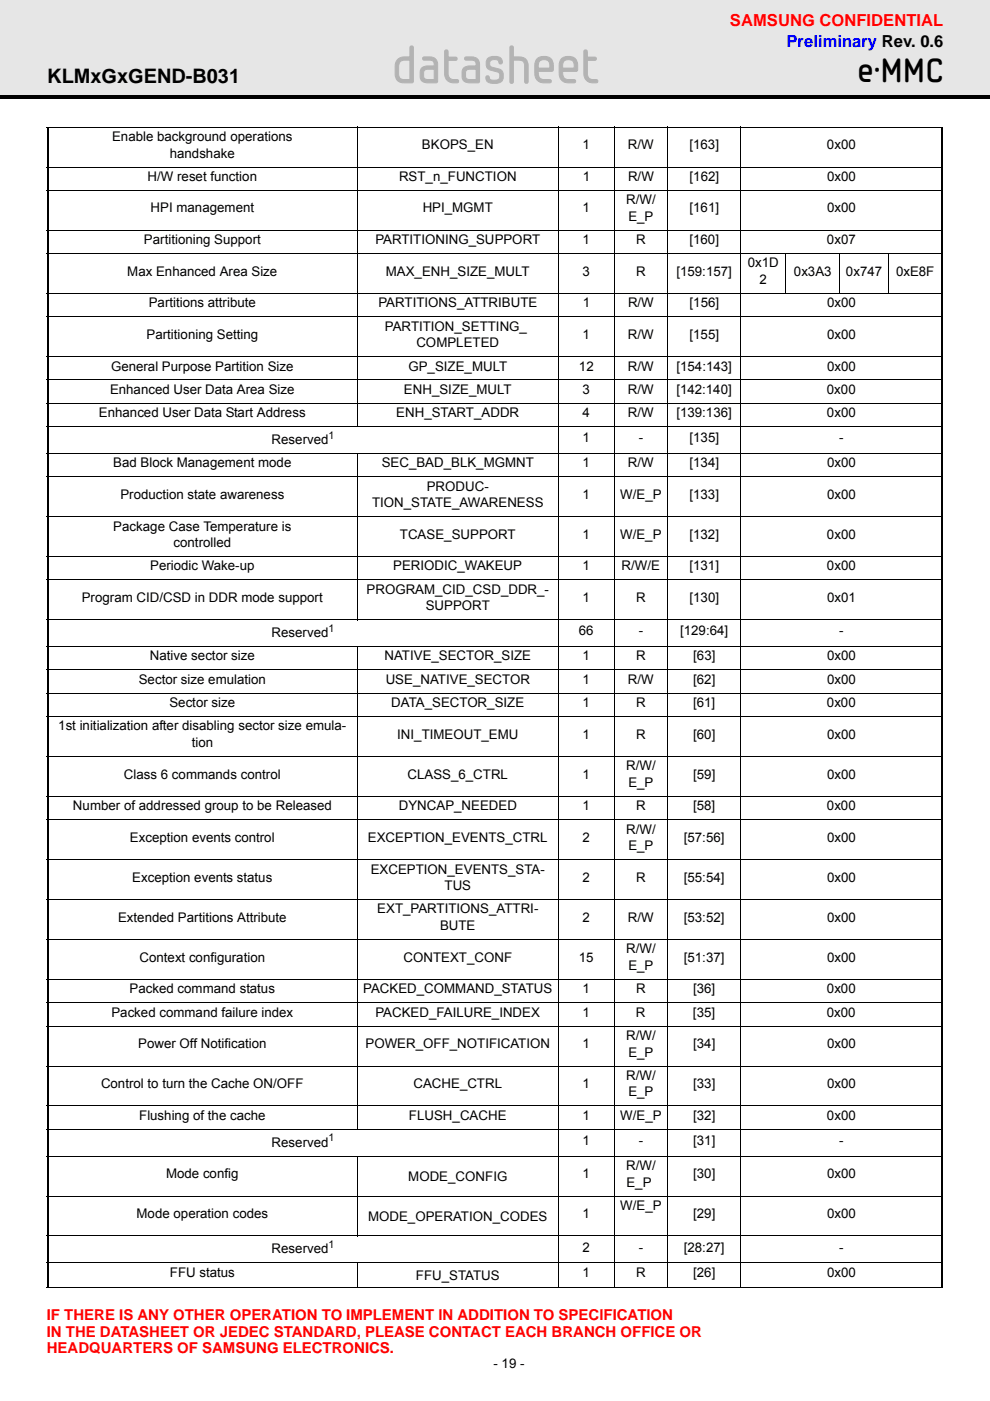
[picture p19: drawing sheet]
<svg xmlns="http://www.w3.org/2000/svg" width="210mm" height="297mm" viewBox="0 0 210 297" stroke-linecap="round" stroke-linejoin="round" font-family="sans-serif">
<defs><g id="words">
<text font-size="10.6" fill="#b3b3b3" x="83.1" y="17.6">datasheet</text>
<text font-size="7" x="181.7" y="17.4">e·MMC</text>
<text font-size="4.2" x="10" y="17.6">KLMxGxGEND-B031</text>
<text font-size="3.5" fill="#f00" x="154.8" y="5.5">SAMSUNG CONFIDENTIAL</text>
<text font-size="3.5" fill="#00f" x="166.8" y="9.9">Preliminary Rev. 0.6</text>
<g font-size="3.2" fill="#f00">
<text x="9.9" y="279.8">IF THERE IS ANY OTHER OPERATION TO IMPLEMENT IN ADDITION TO SPECIFICATION</text>
<text x="9.9" y="283.4">IN THE DATASHEET OR JEDEC STANDARD, PLEASE CONTACT EACH BRANCH OFFICE OR</text>
<text x="9.9" y="286.9">HEADQUARTERS OF SAMSUNG ELECTRONICS.</text>
</g>
<g font-size="2.8">
<text x="23.8" y="29.9">Enable background operations</text>
<text x="36" y="33.4">handshake</text>
<text x="89.5" y="31.6">BKOPS_EN</text>
<text x="123.5" y="31.6">1</text>
<text x="133.1" y="31.6">R/W</text>
<text x="146.2" y="31.6">[163]</text>
<text x="175.3" y="31.6">0x00</text>
<text x="31.3" y="38.4">H/W reset function</text>
<text x="84.6" y="38.4">RST_n_FUNCTION</text>
<text x="123.5" y="38.4">1</text>
<text x="133.2" y="38.4">R/W</text>
<text x="146.2" y="38.4">[162]</text>
<text x="175.4" y="38.4">0x00</text>
<text x="31.9" y="45">HPI management</text>
<text x="89.6" y="45">HPI_MGMT</text>
<text x="123.5" y="45">1</text>
<text x="132.8" y="43.3">R/W/</text>
<text x="133.2" y="46.8">E_P</text>
<text x="146.2" y="45">[161]</text>
<text x="175.3" y="45">0x00</text>
<text x="30.5" y="51.8">Partitioning Support</text>
<text x="79.6" y="51.8">PARTITIONING_SUPPORT</text>
<text x="123.5" y="51.8">1</text>
<text x="134.9" y="51.8">R</text>
<text x="146.2" y="51.8">[160]</text>
<text x="175.3" y="51.8">0x07</text>
<text x="27" y="58.5">Max Enhanced Area Size</text>
<text x="81.8" y="58.5">MAX_ENH_SIZE_MULT</text>
<text x="123.5" y="58.5">3</text>
<text x="134.9" y="58.5">R</text>
<text x="143.4" y="58.5">[159:157]</text>
<text x="158.5" y="56.7">0x1D</text>
<text x="168.3" y="58.5">0x3A3</text>
<text x="179.4" y="58.5">0x747</text>
<text x="190" y="58.5">0xE8F</text>
<text x="31.5" y="65.2">Partitions attribute</text>
<text x="80.2" y="65.2">PARTITIONS_ATTRIBUTE</text>
<text x="123.5" y="65.2">1</text>
<text x="133.2" y="65.2">R/W</text>
<text x="146.2" y="65.2">[156]</text>
<text x="161" y="60.2">2</text>
<text x="175.4" y="65.2">0x00</text>
<text x="31.1" y="71.9">Partitioning Setting</text>
<text x="81.6" y="70.1">PARTITION_SETTING_</text>
<text x="123.5" y="71.9">1</text>
<text x="133.1" y="71.9">R/W</text>
<text x="146.2" y="71.9">[155]</text>
<text x="175.4" y="71.9">0x00</text>
<text x="88.3" y="73.6">COMPLETED</text>
<text x="23.3" y="83.5">Enhanced User Data Area Size</text>
<text x="23.5" y="78.6">General Purpose Partition Size</text>
<text x="85.7" y="83.5">ENH_SIZE_MULT</text>
<text x="86.6" y="78.6">GP_SIZE_MULT</text>
<text x="122.8" y="78.6">12</text>
<text x="123.5" y="83.5">3</text>
<text x="133.1" y="83.5">R/W</text>
<text x="133.1" y="78.6">R/W</text>
<text x="143.4" y="83.5">[142:140]</text>
<text x="143.4" y="78.6">[154:143]</text>
<text x="175.3" y="83.5">0x00</text>
<text x="175.4" y="78.6">0x00</text>
<text x="21" y="88.4">Enhanced User Data Start Address</text>
<text x="84" y="88.4">ENH_START_ADDR</text>
<text x="123.5" y="88.4">4</text>
<text x="133.1" y="88.4">R/W</text>
<text x="143.4" y="88.4">[139:136]</text>
<text x="175.3" y="88.4">0x00</text>
<text x="57.6" y="94.1">Reserved</text>
<text x="123.5" y="93.8">1</text>
<text x="135.4" y="93.8">-</text>
<text x="146.2" y="93.8">[135]</text>
<text x="177.9" y="93.8">-</text>
<text x="24" y="99.1">Bad Block Management mode</text>
<text x="80.9" y="99.1">SEC_BAD_BLK_MGMNT</text>
<text x="123.5" y="99.1">1</text>
<text x="133.1" y="99.1">R/W</text>
<text x="146.2" y="99.1">[134]</text>
<text x="175.3" y="99.1">0x00</text>
<text x="25.5" y="105.8">Production state awareness</text>
<text x="78.9" y="107.5">TION_STATE_AWARENESS</text>
<text x="90.5" y="104">PRODUC-</text>
<text x="123.5" y="105.8">1</text>
<text x="131.5" y="105.8">W/E_P</text>
<text x="146.2" y="105.8">[133]</text>
<text x="175.3" y="105.8">0x00</text>
<text x="24" y="112.5">Package Case Temperature is</text>
<text x="36.8" y="116">controlled</text>
<text x="84.8" y="114.2">TCASE_SUPPORT</text>
<text x="123.5" y="114.2">1</text>
<text x="131.5" y="114.2">W/E_P</text>
<text x="146.2" y="114.2">[132]</text>
<text x="175.3" y="114.2">0x00</text>
<text x="31.8" y="120.9">Periodic Wake-up</text>
<text x="77.7" y="125.9">PROGRAM_CID_CSD_DDR_-</text>
<text x="83.4" y="120.9">PERIODIC_WAKEUP</text>
<text x="123.5" y="120.9">1</text>
<text x="131.8" y="120.9">R/W/E</text>
<text x="146.2" y="120.9">[131]</text>
<text x="175.3" y="120.9">0x00</text>
<text x="17.4" y="127.7">Program CID/CSD in DDR mode support</text>
<text x="90.3" y="129.4">SUPPORT</text>
<text x="123.5" y="127.7">1</text>
<text x="134.9" y="127.7">R</text>
<text x="146.2" y="127.7">[130]</text>
<text x="175.3" y="127.7">0x01</text>
<text x="57.6" y="135.1">Reserved</text>
<text x="122.7" y="134.7">66</text>
<text x="135.4" y="134.7">-</text>
<text x="144.2" y="134.7">[129:64]</text>
<text x="177.9" y="134.7">-</text>
<text x="31.8" y="140">Native sector size</text>
<text x="81.5" y="140">NATIVE_SECTOR_SIZE</text>
<text x="123.5" y="140">1</text>
<text x="134.9" y="140">R</text>
<text x="147" y="140">[63]</text>
<text x="175.4" y="140">0x00</text>
<text x="29.4" y="145">Sector size emulation</text>
<text x="35.9" y="149.9">Sector size</text>
<text x="81.8" y="145">USE_NATIVE_SECTOR</text>
<text x="82.9" y="149.9">DATA_SECTOR_SIZE</text>
<text x="123.5" y="149.9">1</text>
<text x="123.5" y="145">1</text>
<text x="133.1" y="145">R/W</text>
<text x="134.9" y="149.9">R</text>
<text x="146.9" y="149.9">[61]</text>
<text x="147" y="145">[62]</text>
<text x="175.3" y="149.9">0x00</text>
<text x="175.3" y="145">0x00</text>
<text x="12.4" y="154.9">1st initialization after disabling sector size emula-</text>
<text x="40.6" y="158.4">tion</text>
<text x="84.2" y="156.6">INI_TIMEOUT_EMU</text>
<text x="123.5" y="156.6">1</text>
<text x="134.9" y="156.6">R</text>
<text x="147" y="156.6">[60]</text>
<text x="175.3" y="156.6">0x00</text>
<text x="26.3" y="165.1">Class 6 commands control</text>
<text x="86.4" y="165.1">CLASS_6_CTRL</text>
<text x="123.5" y="165.1">1</text>
<text x="132.8" y="163.3">R/W/</text>
<text x="133.2" y="166.9">E_P</text>
<text x="147" y="165.1">[59]</text>
<text x="175.3" y="165.1">0x00</text>
<text x="15.5" y="171.8">Number of addressed group to be Released</text>
<text x="84.5" y="171.8">DYNCAP_NEEDED</text>
<text x="123.5" y="171.8">1</text>
<text x="134.9" y="171.8">R</text>
<text x="147" y="171.8">[58]</text>
<text x="175.3" y="171.8">0x00</text>
<text x="27.6" y="178.5">Exception events control</text>
<text x="78" y="178.5">EXCEPTION_EVENTS_CTRL</text>
<text x="123.5" y="178.5">2</text>
<text x="132.8" y="176.7">R/W/</text>
<text x="145" y="178.5">[57:56]</text>
<text x="175.4" y="178.5">0x00</text>
<text x="78.6" y="185.2">EXCEPTION_EVENTS_STA-</text>
<text x="133.2" y="180.3">E_P</text>
<text x="28" y="187">Exception events status</text>
<text x="94.3" y="188.7">TUS</text>
<text x="123.5" y="187">2</text>
<text x="134.9" y="187">R</text>
<text x="145" y="187">[55:54]</text>
<text x="175.3" y="187">0x00</text>
<text x="25" y="195.4">Extended Partitions Attribute</text>
<text x="80" y="193.7">EXT_PARTITIONS_ATTRI-</text>
<text x="93.3" y="197.2">BUTE</text>
<text x="123.5" y="195.4">2</text>
<text x="133.1" y="195.4">R/W</text>
<text x="145" y="195.4">[53:52]</text>
<text x="175.4" y="195.4">0x00</text>
<text x="29.6" y="203.9">Context configuration</text>
<text x="85.6" y="203.9">CONTEXT_CONF</text>
<text x="122.7" y="203.9">15</text>
<text x="132.8" y="202.1">R/W/</text>
<text x="145" y="203.9">[51:37]</text>
<text x="175.4" y="203.9">0x00</text>
<text x="133.2" y="205.7">E_P</text>
<text x="23.6" y="215.5">Packed command failure index</text>
<text x="27.5" y="210.6">Packed command status</text>
<text x="77" y="210.6">PACKED_COMMAND_STATUS</text>
<text x="79.6" y="215.5">PACKED_FAILURE_INDEX</text>
<text x="123.5" y="215.5">1</text>
<text x="123.5" y="210.6">1</text>
<text x="134.8" y="215.5">R</text>
<text x="134.9" y="210.6">R</text>
<text x="146.9" y="215.5">[35]</text>
<text x="146.9" y="210.6">[36]</text>
<text x="175.3" y="215.5">0x00</text>
<text x="175.3" y="210.6">0x00</text>
<text x="132.8" y="220.5">R/W/</text>
<text x="29.3" y="222.2">Power Off Notification</text>
<text x="77.5" y="222.2">POWER_OFF_NOTIFICATION</text>
<text x="123.5" y="222.2">1</text>
<text x="133.2" y="224">E_P</text>
<text x="147" y="222.2">[34]</text>
<text x="175.3" y="222.2">0x00</text>
<text x="21.4" y="230.7">Control to turn the Cache ON/OFF</text>
<text x="87.7" y="230.7">CACHE_CTRL</text>
<text x="123.5" y="230.7">1</text>
<text x="132.8" y="228.9">R/W/</text>
<text x="133.2" y="232.5">E_P</text>
<text x="147" y="230.7">[33]</text>
<text x="175.3" y="230.7">0x00</text>
<text x="29.5" y="237.4">Flushing of the cache</text>
<text x="86.7" y="237.4">FLUSH_CACHE</text>
<text x="123.5" y="237.4">1</text>
<text x="131.5" y="237.4">W/E_P</text>
<text x="147" y="237.4">[32]</text>
<text x="175.3" y="237.4">0x00</text>
<text x="57.6" y="243.1">Reserved</text>
<text x="123.5" y="242.7">1</text>
<text x="135.4" y="242.7">-</text>
<text x="147" y="242.7">[31]</text>
<text x="177.9" y="242.7">-</text>
<text x="35.2" y="249.8">Mode config</text>
<text x="86.6" y="250.3">MODE_CONFIG</text>
<text x="123.5" y="249.8">1</text>
<text x="132.8" y="248.1">R/W/</text>
<text x="132.8" y="251.6">E_P</text>
<text x="147" y="249.8">[30]</text>
<text x="175.3" y="249.8">0x00</text>
<text x="131.5" y="256.5">W/E_P</text>
<text x="29" y="258.3">Mode operation codes</text>
<text x="78" y="258.8">MODE_OPERATION_CODES</text>
<text x="123.5" y="258.3">1</text>
<text x="147" y="258.3">[29]</text>
<text x="175.3" y="258.3">0x00</text>
<text x="57.6" y="265.7">Reserved</text>
<text x="123.5" y="265.4">2</text>
<text x="135.4" y="265.4">-</text>
<text x="145" y="265.4">[28:27]</text>
<text x="177.9" y="265.4">-</text>
<text x="36" y="270.8">FFU status</text>
<text x="88.2" y="271.3">FFU_STATUS</text>
<text x="123.5" y="270.8">1</text>
<text x="134.9" y="270.8">R</text>
<text x="147" y="270.8">[26]</text>
<text x="175.3" y="270.8">0x00</text>
<text x="104.6" y="290">- 19 -</text>
</g>
<g font-size="2.2">
<text x="69.7" y="93">1</text>
<text x="69.7" y="134">1</text>
<text x="69.7" y="242">1</text>
<text x="69.7" y="264.6">1</text>
</g>
</g></defs>
<path d="M0 0h209.9v20.6h-209.9z" fill="#e6e6e6"/>
<path d="M0 20.3h209.9v.7h-209.9z" fill="#000"/>
<g fill="#fff">
<path d="M9.9 288.2h53.4v6.2h-53.4z"/>
<path d="M158 278.7h42.3v15.7h-42.3z"/>
</g>
<path d="M10.1 27v245.9M199.8 27v245.9" fill="none" stroke="#000" stroke-width=".36"/>
<g fill="none" stroke="#000" stroke-width=".21">
<path d="M9.9 26.9h190.1M9.9 35.4h190.1M75.7 26.9v63.6M118.4 26.9v246.2M130.2 26.9v246.2M141.6 26.9v246.2M157 26.9v246.2M9.9 40.3h190.1M9.9 48.8h190.1M9.9 53.7h190.1M166.6 53.7v8.6M178.1 53.7v8.6"/>
<path d="M188.3 53.7v8.6M9.9 62.2h190.1M9.9 67.2h190.1M9.9 75.6h190.1M9.9 80.6h190.1M9.9 85.5h190.1M9.9 90.4h190.1M9.9 96.1h190.1M75.7 96.1v35.4M9.9 101.1h190.1M9.9 109.5h190.1M9.9 118h190.1"/>
<path d="M9.9 122.9h190.1M9.9 131.4h190.1M9.9 137.1h190.1M75.7 137v102.5M9.9 142h190.1M9.9 147h190.1M9.9 151.9h190.1M9.9 160.4h190.1M9.9 168.8h190.1M9.9 173.8h190.1M9.9 182.3h190.1M9.9 190.7h190.1"/>
<path d="M9.9 199.2h190.1M9.9 207.7h190.1M9.9 212.6h190.1M9.9 217.6h190.1M9.9 226h190.1M9.9 234.5h190.1M9.9 239.4h190.1M9.9 245.1h190.1M9.9 253.6h190.1M75.7 245v17.1M9.9 262h190.1M9.9 267.7h190.1"/>
<path d="M9.9 273h190.1M75.7 267.7v5.4"/>
</g>
<use href="#words"/>
</svg>
